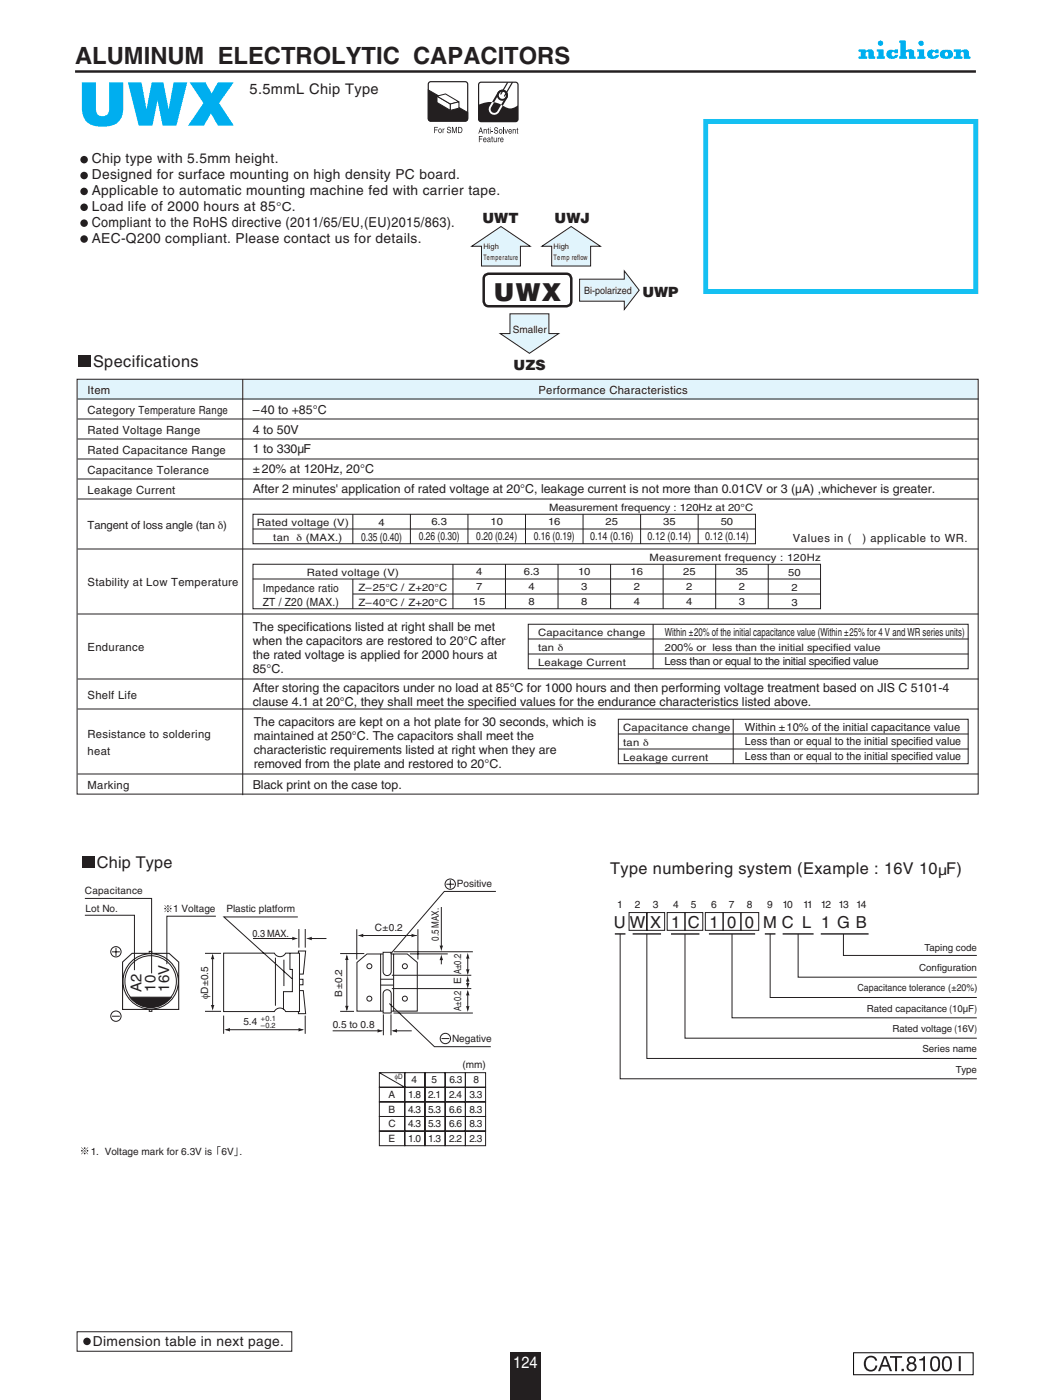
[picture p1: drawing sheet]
<svg xmlns="http://www.w3.org/2000/svg" width="210mm" height="280mm" viewBox="0 0 210 280" stroke-linecap="round" stroke-linejoin="round" font-family="sans-serif">
<defs><g id="words">
<text font-size="12" fill="#00aeef" x="15.5" y="25.1">UWX</text>
<text font-size="4.9" fill="#231f20" x="98.7" y="60.2">UWX</text>
<text font-size="4.8" fill="#231f20" x="15" y="12.9">ALUMINUM   ELECTROLYTIC   CAPACITORS</text>
<g font-size="3.3" fill="#231f20">
<text x="18.6" y="73.3">Specifications</text>
<text x="19.4" y="173.5">Chip Type</text>
<text x="121.9" y="174.8">Type numbering system (Example : 16V 10µF)</text>
<text x="122.4" y="182">U W X 1 C 1</text>
<text x="122.7" y="185.5">U</text>
<text x="125.9" y="185.5">W</text>
<text x="129.9" y="185.5">X</text>
<text x="134.1" y="185.5">1</text>
<text x="137.4" y="185.5">C</text>
<text x="141.7" y="185.5">1</text>
<text x="145" y="182">0</text>
<text x="145.3" y="185.5">0</text>
<text x="148.6" y="182">0 M C L 1 G B</text>
<text x="148.9" y="185.5">0</text>
<text x="152.5" y="185.5">M C L 1 G B</text>
</g>
<text font-size="3.2" fill="#fff" x="102.6" y="273.6">124</text>
<g font-size="3" fill="#231f20">
<text x="28.5" y="201.9" transform="rotate(-90 28.5 201.9)">X2A2</text>
<text x="31.3" y="201.9" transform="rotate(-90 31.3 201.9)">1010</text>
<text x="33.8" y="198.3" transform="rotate(-90 33.8 198.3)">16V</text>
<text x="34" y="201.9" transform="rotate(-90 34 201.9)">16V</text>
</g>
<text font-size="2.9" fill="#231f20" x="49.9" y="18.8">5.5mmL Chip Type</text>
<g font-size="2.8" fill="#231f20">
<text x="18.3" y="32.7">Chip type with 5.5mm height.</text>
<text x="18.3" y="35.8">Designed for surface mounting on high density PC board.</text>
<text x="18.3" y="39">Applicable to automatic mounting machine fed with carrier tape.</text>
<text x="18.3" y="42.2">Load life of 2000 hours at 85°C.</text>
<text x="18.3" y="45.4">Compliant to the RoHS directive (2011/65/EU,(EU)2015/863).</text>
<text x="96.4" y="44.5">UWT</text>
<text x="110.8" y="44.5">UWJ</text>
<text x="18.3" y="48.5">AEC-Q200 compliant. Please contact us for details.</text>
<text x="128.4" y="59.4">UWP</text>
<text x="102.6" y="74.1">UZS</text>
<text x="18.6" y="269.3">Dimension table in next page.</text>
</g>
<g font-size="2.5" fill="#231f20">
<text x="50.5" y="82.8">–40 to +85°C</text>
<text x="50.5" y="86.8">4 to 50V</text>
<text x="50.5" y="90.7">1 to 330µF</text>
<text x="50.5" y="94.5">±20% at 120Hz, 20°C</text>
<text x="50.5" y="98.7">After 2 minutes' application of rated voltage at 20°C, leakage current is not more than 0.01CV or 3 (µA) ,whichever is greater.</text>
<text x="50.5" y="126.3">The specifications listed at right shall be met</text>
<text x="50.5" y="129">when the capacitors are restored to 20°C after</text>
<text x="50.5" y="131.8">the rated voltage is applied for 2000 hours at</text>
<text x="50.5" y="134.5">85°C.</text>
<text x="50.5" y="138.4">After storing the capacitors under no load at 85°C for 1000 hours and then performing voltage treatment based on JIS C 5101-4</text>
<text x="50.5" y="141.2">clause 4.1 at 20°C, they shall meet the specified values for the endurance characteristics listed above.</text>
<text x="50.7" y="145.3">The capacitors are kept on a hot plate for 30 seconds, which is</text>
<text x="50.7" y="148">maintained at 250°C. The capacitors shall meet the</text>
<text x="50.7" y="150.8">characteristic requirements listed at right when they are</text>
<text x="50.7" y="153.5">removed from the plate and restored to 20°C.</text>
<text x="50.5" y="157.8">Black print on the case top.</text>
</g>
<g font-size="2.3" fill="#231f20">
<text x="17.5" y="82.8">Category Temperature Range</text>
<text x="17.5" y="78.8">Item</text>
<text x="107.6" y="78.8">Performance Characteristics</text>
<text x="17.5" y="86.8">Rated Voltage Range</text>
<text x="17.5" y="90.8">Rated Capacitance Range</text>
<text x="17.5" y="94.7">Capacitance Tolerance</text>
<text x="17.5" y="98.7">Leakage Current</text>
<text x="17.5" y="105.8">Tangent of loss angle (tan δ)</text>
<text x="72.2" y="108.1">0.35 (0.40)</text>
<text x="83.7" y="108">0.26 (0.30)</text>
<text x="95.2" y="108">0.20 (0.24)</text>
<text x="106.7" y="108">0.16 (0.19)</text>
<text x="117.9" y="108">0.14 (0.16)</text>
<text x="129.4" y="108">0.12 (0.14)</text>
<text x="140.9" y="108">0.12 (0.14)</text>
<text x="158.4" y="108.5">Values in (</text>
<text x="172.3" y="108.5">) applicable to WR.</text>
<text x="17.5" y="117.2">Stability at Low Temperature</text>
<text x="52.5" y="118.4">Impedance ratio</text>
<text x="52.5" y="121.1">ZT / Z20 (MAX.)</text>
<text x="17.5" y="130.3">Endurance</text>
<text x="17.5" y="139.7">Shelf Life</text>
<text x="17.5" y="147.5">Resistance to soldering</text>
<text x="17.5" y="150.9">heat</text>
<text x="17.5" y="157.7">Marking</text>
</g>
<g font-size="2.2" fill="#231f20">
<text x="132.9" y="127.3">Within ±20% of the initial capacitance value (Within ±25% for 4 V and WR series units)</text>
<text x="132.7" y="133.1">Less than or equal to the initial specified value</text>
<text x="148.9" y="146.1">Within ±10% of the initial capacitance value</text>
<text x="148.9" y="149">Less than or equal to the initial specified value</text>
<text x="148.9" y="152">Less than or equal to the initial specified value</text>
</g>
<g font-size="2" fill="#231f20">
<text x="116.7" y="58.9">Bi-polarized</text>
<text x="102.5" y="66.6">Smaller</text>
<text x="51.3" y="105.2">Rated voltage (V)</text>
<text x="75.6" y="105.2">4</text>
<text x="86.2" y="105.1">6.3</text>
<text x="98" y="105.1">10</text>
<text x="109.5" y="105.1">16</text>
<text x="109.7" y="102.1">Measurement frequency : 120Hz at 20°C</text>
<text x="121" y="105.1">25</text>
<text x="132.5" y="105.1">35</text>
<text x="144" y="105.1">50</text>
<text x="54.6" y="108.2">tan</text>
<text x="59.3" y="108.2">δ (MAX.)</text>
<text x="129.8" y="112.1">Measurement frequency : 120Hz</text>
<text x="61.3" y="115.2">Rated voltage (V)</text>
<text x="71.7" y="118.2">Z–25°C / Z+20°C</text>
<text x="95.1" y="115">4</text>
<text x="95.1" y="118">7</text>
<text x="104.7" y="115">6.3</text>
<text x="105.6" y="118">4</text>
<text x="115.5" y="115">10</text>
<text x="116.1" y="118">3</text>
<text x="126" y="115">16</text>
<text x="126.6" y="118">2</text>
<text x="136.5" y="115">25</text>
<text x="137.1" y="118">2</text>
<text x="147" y="115">35</text>
<text x="147.6" y="118">2</text>
<text x="157.5" y="115.1">50</text>
<text x="158.1" y="118.1">2</text>
<text x="71.7" y="121.2">Z–40°C / Z+20°C</text>
<text x="94.5" y="121">15</text>
<text x="105.6" y="121">8</text>
<text x="116.1" y="121">8</text>
<text x="126.6" y="121">4</text>
<text x="137.1" y="121">4</text>
<text x="147.6" y="121">3</text>
<text x="158.1" y="121.1">3</text>
<text x="107.5" y="127.1">Capacitance change</text>
<text x="107.5" y="130.1">tan δ</text>
<text x="132.9" y="130.1">200% or less than the initial specified value</text>
<text x="107.5" y="133.1">Leakage Current</text>
<text x="124.5" y="146.1">Capacitance change</text>
<text x="124.5" y="149.1">tan δ</text>
<text x="124.5" y="152.1">Leakage current</text>
<text x="17" y="178.7">Capacitance</text>
<text x="91.3" y="177.5">Positive</text>
<text x="17.1" y="182.3">Lot No.</text>
<text x="17.2" y="182.3">Capacitance</text>
<text x="34.6" y="182.5">1 Voltage</text>
<text x="45.2" y="182.5">Plastic platform</text>
<text x="123.3" y="181.6">1</text>
<text x="126.9" y="181.6">2</text>
<text x="130.4" y="181.6">3</text>
<text x="134.5" y="181.6">4</text>
<text x="138" y="181.6">5</text>
<text x="142.1" y="181.6">6</text>
<text x="145.7" y="181.6">7</text>
<text x="149.2" y="181.6">8</text>
<text x="153.3" y="181.6">9</text>
<text x="156.4" y="181.6">10</text>
<text x="160.5" y="181.6">11</text>
<text x="164" y="181.6">12</text>
<text x="167.5" y="181.6">13</text>
<text x="171.1" y="181.6">14</text>
<text x="45.5" y="186">Plastic platform</text>
<text x="50.5" y="187.3">0.3 MAX.</text>
<text x="57.5" y="188.9">0.3</text>
<text x="60.7" y="188.9">MAX.</text>
<text x="74.9" y="186.2">C±0.2</text>
<text x="75.1" y="189.8">C0.2</text>
<text x="87.7" y="188.1" transform="rotate(-90 87.7 188.1)">0.5MAX.</text>
<text x="89" y="191.5" transform="rotate(-90 89 191.5)">0.5 MAX.</text>
<text x="92.1" y="196.9" transform="rotate(-90 92.1 196.9)">E</text>
<text x="92.1" y="194.7" transform="rotate(-90 92.1 194.7)">A±0.2</text>
<text x="182.2" y="195.3">φD</text>
<text x="189.2" y="195.3">Code</text>
<text x="41.9" y="203.4" transform="rotate(-90 41.9 203.4)">φD0φ.5D±0.5</text>
<text x="68.6" y="202.8" transform="rotate(-90 68.6 202.8)">B0.2B±0.2</text>
<text x="92.1" y="202.2" transform="rotate(-90 92.1 202.2)">A±E</text>
<text x="92.1" y="200.2" transform="rotate(-90 92.1 200.2)">0.2</text>
<text x="181" y="201.4">4 to 8</text>
<text x="182.9" y="198.4">3</text>
<text x="191.1" y="198.4">2</text>
<text x="191.1" y="201.4">1</text>
<text x="48.6" y="205.1">5.4</text>
<text x="66.5" y="205.7">0.5 to 0.8</text>
<text x="90.3" y="208.4">Negative</text>
<text x="96.8" y="206.7" transform="rotate(-90 96.8 206.7)">A0.2</text>
<text x="90.6" y="211.9">Negative</text>
<text x="92.4" y="213.6">(mm)</text>
<text x="77.7" y="219.6">A</text>
<text x="78.5" y="220.2">3</text>
<text x="81.6" y="219.6">1.8</text>
<text x="82.2" y="216.6">4</text>
<text x="82.5" y="220.2">4</text>
<text x="85.6" y="219.6">2.1</text>
<text x="86.2" y="216.6">5</text>
<text x="86.5" y="220.2">5</text>
<text x="89.8" y="219.6">2.4</text>
<text x="89.8" y="216.6">6.3</text>
<text x="90.1" y="220.2">6.3</text>
<text x="92.6" y="217.2">(mm)</text>
<text x="93.8" y="219.6">3.3</text>
<text x="94.6" y="216.7">8</text>
<text x="94.8" y="220.2">8</text>
<text x="77.6" y="225.5">C</text>
<text x="77.7" y="222.5">B</text>
<text x="77.8" y="223.1">1.5</text>
<text x="77.8" y="226">3.3</text>
<text x="81.6" y="222.5">4.3</text>
<text x="81.6" y="225.5">4.3</text>
<text x="81.8" y="223.1">1.8</text>
<text x="81.8" y="226">4.3</text>
<text x="85.6" y="222.5">5.3</text>
<text x="85.6" y="225.5">5.3</text>
<text x="85.8" y="223.1">2.1</text>
<text x="85.8" y="226">5.3</text>
<text x="89.8" y="222.5">6.6</text>
<text x="89.8" y="225.5">6.6</text>
<text x="90" y="223.1">2.4</text>
<text x="90" y="226">6.6</text>
<text x="93.8" y="222.5">8.3</text>
<text x="93.8" y="225.5">8.3</text>
<text x="94.1" y="223.1">3.3</text>
<text x="94.1" y="226">8.3</text>
<text x="18.1" y="230.9">1. Voltage mark for 6.3V is</text>
<text x="44.3" y="230.9">6V .</text>
<text x="77.7" y="228.4">E</text>
<text x="77.8" y="229">3.3</text>
<text x="81.6" y="228.4">1.0</text>
<text x="81.8" y="229">4.3</text>
<text x="85.6" y="228.4">1.3</text>
<text x="85.8" y="229">5.3</text>
<text x="89.8" y="228.4">2.2</text>
<text x="90" y="229">6.6</text>
<text x="93.8" y="228.4">2.3</text>
<text x="94.1" y="229">8.3</text>
</g>
<g font-size="1.9" fill="#231f20">
<text x="184.7" y="190.2">Taping code</text>
<text x="186.7" y="190.7">Size code</text>
<text x="183.7" y="194.2">Configuration</text>
<text x="155.3" y="198.4">Capacitance toleranc (20%)</text>
<text x="157.6" y="202.5">Rated capacitanceRated capacitance (10µF)</text>
<text x="171.3" y="198.3">Capacitance tolerance (±20%)</text>
<text x="174.1" y="202.5">(10F)</text>
<text x="161.6" y="206.6">Rated voltage (16V)Rated voltage (16V)</text>
<text x="184.3" y="210.5">Series name</text>
<text x="191" y="214.6">Type</text>
</g>
<g font-size="1.5" fill="#231f20">
<text x="96.6" y="49.8">High</text>
<text x="96.6" y="52">Temperature</text>
<text x="110.6" y="49.8">High</text>
<text x="110.6" y="52">Temp reflow</text>
<text x="52.1" y="204.1">+0.1</text>
<text x="52.1" y="205.6">–0.2</text>
<text x="78.9" y="215.8">φD</text>
<text x="75.1" y="219.3">φ</text>
<text x="75.8" y="219.3">D</text>
</g>
</g></defs>
<path d="M102 270.3h6v9.8h-6z" fill-rule="evenodd" fill="#231f20"/>
<path d="M170.5 270.6h23.9v4.3h-23.9z" fill="none" stroke="#030303" stroke-width=".2"/>
<path d="M173.1 271.5a1.6 1.6 0 0 0-.4 1.8 1.6 1.6 0 0 0 1.7 1 1.22 1.22 0 0 0 .9-1.2h-.4a.98 .98 0 0 1-1.2 .9 .98 .98 0 0 1-.7-1.3 .98 .98 0 0 1 .7-1.2 .98 .98 0 0 1 1.2 .6h.4a1.29 1.29 0 0 0-2.2-.6zM176.6 271.2l-1.2 3h.5l.3-.9h1.3l.3 .9h.4l-1.1-3zM176.8 271.6l.5 1.4h-1zM177.8 271.2v.4h1v2.6h.4v-2.6h1v-.4zM180.1 273.8v.4h.5v-.4zM181.5 273.4a.61 .61 0 0 1 1.2 0 .61 .61 0 0 1-1.2 0zM181.5 271.4a.7 .7 0 0 0 .2 1.2 .92 .92 0 0 0-.5 1.3 .92 .92 0 0 0 1.3 .3 .85 .85 0 0 0 .6-.7 .85 .85 0 0 0-.5-.9 .74 .74 0 0 0 .4-.9 .74 .74 0 0 0-.9-.5zM181.6 272a.5 .5 0 0 1 1 0 .5 .5 0 0 1-1 0zM183.7 271.8v.3h.8v2.1h.3v-3h-.3a.74 .74 0 0 1-.8 .6zM186.1 271.6l-.3 1.2a1.08 1.08 0 0 0 .4 1.3 1.08 1.08 0 0 0 1.4-.2l.2-1.1a1.08 1.08 0 0 0-.4-1.3 1.08 1.08 0 0 0-1.3 .1zM186.5 271.6a.79 .79 0 0 1 .9 .3 .79 .79 0 0 1 .1 .9v.3a.66 .66 0 0 1-.7 .9 .66 .66 0 0 1-.6-.9l.1-1zM188.4 271.6l-.2 1.2a1.08 1.08 0 0 0 .4 1.3 1.08 1.08 0 0 0 1.4-.2l.2-1.1a1.08 1.08 0 0 0-.4-1.3 1.08 1.08 0 0 0-1.4 .1zM188.9 271.6a.79 .79 0 0 1 .8 .3 .79 .79 0 0 1 .1 .9v.3a.66 .66 0 0 1-.6 .9 .66 .66 0 0 1-.6-.9v-1zM191.6 271.2v3h.4v-3z" fill="#231f20"/>
<path d="M50.6 112.9h113.4v8.9h-113.4zM50.6 102.9h100.4v5.9h-100.4z" fill="none" stroke="#231f20" stroke-width=".2"/>
<path d="M15 14.3h180" fill="none" stroke="#231f20" stroke-width=".49"/>
<g fill="#00aeef">
<path d="M175.2 9.9h1.3v1.4h.3v.5h-1.6v-.5h.3v-1h-.3z"/>
<path d="M171.5 9.9h1.5v.2a1.34 1.34 0 0 1 1.5 .1l.1 1 .3 .1v.5h-1.3l-.1-1.3-.2-.1-.3 .2v.7h.3v.5h-1.8v-.5h.5v-.9h-.5z"/>
<path d="M190.6 9.9h1.4v.2a1.34 1.34 0 0 1 1.5 .1l.1 1 .3 .1v.5h-1.3l-.1-1.3-.2-.1-.3 .2v.7h.3v.5h-1.7v-.5h.4v-.9h-.4z"/>
<path d="M183.3 9.9h1.4v1.4h.2v.5h-1.6v-.5h.3v-1h-.3z"/>
<path d="M177.5 10.1l.5-.2 .7 .2 .1-.2h.6v.8h-.6l-.2-.3a.41 .41 0 0 0-.5 .4 .41 .41 0 0 0 .6 .4l.1-.2h.7a1.28 1.28 0 0 1-1.8 .7 .92 .92 0 0 1-.2-1.6z"/>
<path d="M185.6 10.1l.6-.2 .6 .2 .2-.2h.6v.8h-.6l-.2-.3a.41 .41 0 0 0-.5 .4 .41 .41 0 0 0 .5 .4l.1-.2h.7a1.28 1.28 0 0 1-1.8 .7 .92 .92 0 0 1-.2-1.6z"/>
<path d="M179.6 8.1h1.4v1.9a1.44 1.44 0 0 1 1.6 .2l.1 1 .3 .1v.5h-1.4l-.1-1.4a.33 .33 0 0 0-.5 .3v.5l.3 .2v.4h-1.7v-.4l.3-.2v-2.6l-.2-.1z"/>
<path d="M188.9 10.5a.44 .44 0 0 0-.1 .5 .44 .44 0 0 0 .5 .2 .44 .44 0 0 0 .1-.5 .44 .44 0 0 0-.5-.2zM188.1 10.2l1-.3a.98 .98 0 0 1 1.3 .9 .98 .98 0 0 1-1.3 1 .99 .99 0 0 1-1.1-.4 .99 .99 0 0 1 .1-1.2z"/>
<circle cx="175.9" cy="8.7" r=".54"/>
<circle cx="184" cy="8.7" r=".54"/>
</g>
<g fill="none" stroke="#231f20" stroke-width=".2">
<path d="M123.9 186.8v29h71.3M125.7 182.5h3.5v3.6h-3.5zM129.2 186.8v24.9h66M129.2 182.5h3.6v3.6h-3.6zM133.3 182.5h3.6v3.6h-3.6zM136.9 182.5h3.5v3.6h-3.5zM136.9 186.8v20.8h58.3M140.9 182.5h3.6v3.6h-3.6zM144.5 182.5h3.5v3.6h-3.5zM146.3 186.8v16.8h48.9M148 182.5h3.6v3.6h-3.6zM153.9 186.8v12.7h41.3"/>
<path d="M159.5 186.8v8.6h35.7M168.5 186.8v4.3h26.7"/>
<circle cx="30.1" cy="196.3" r="5.1"/>
</g>
<path d="M122.9 186.8h2.1M126.4 186.8h5.7M134.1 186.8h5.7M141.6 186.8h9.3M152.8 186.8h2.1M156.4 186.8h6.2M164 186.8h9.6" fill="none" stroke="#231f20" stroke-width=".28"/>
<g fill="none" stroke="#231f20" stroke-width=".21">
<path d="M24.5 192.4l1.9-1.7h7.4l1.9 1.7v9.5h-11.2z"/>
<circle cx="30.1" cy="196.3" r="5.5"/>
</g>
<path d="M26 199.4h8.2a5.1 5.1 0 0 1-8.2 0z" fill="#231f20"/>
<g fill="none" stroke="#231f20" stroke-width=".2">
<path d="M17 179.7h13.3v15M17 183.1h9.9v10.9M26 199.4h8.2a5.1 5.1 0 0 1-8.2 0zM41 190.7h3.2M43.1 183.2h-9.8v9.6M44.7 190.6h10.1a1.25 1.25 0 0 0 1.1 .7 1.25 1.25 0 0 0 1.2-.7h2.7v11.7h-2.7a1.26 1.26 0 0 0-1.2-.7 1.26 1.26 0 0 0-1.1 .7h-10.1zM55 191.5v9.6M56.7 191.9v5.3M57.9 190.6v3.3h.5v4.4h-1.8v3.5M59.5 183.4h-14.8l13.7 12.4M59.6 190.6v-.4h1.5l-.5 4.6h-.8M59.7 185.8v3.7"/>
<path d="M59.8 195.9h.7v1.1h-.7M59.8 198.1h.8l.5 4.6h-1.5v-.4M61 185.8v3.7M76.1 190.8h2.5M41 202.3h3.2M44.7 203.1v3.7M61 203.1v3.7M76.1 202.2h2.5"/>
</g>
<path d="M76.6 190.5h1.6v3.8a.81 .81 0 0 1-.8 .8 .81 .81 0 0 1-.8-.8z" fill="#fff"/>
<path d="M76.6 190.5h1.6v3.8a.81 .81 0 0 1-.8 .8 .81 .81 0 0 1-.8-.8z" fill="none" stroke="#231f20" stroke-width=".2"/>
<path d="M76.8 198.2a.81 .81 0 0 1 .9-.2 .81 .81 0 0 1 .5 .8v3.8h-1.6v-3.8z" fill="#fff"/>
<g fill="none" stroke="#231f20" stroke-width=".2">
<path d="M99.1 178.3h-10.3l-10.8 12.5M22.4 190.4h1.5M23.2 189.6v1.6M42.5 191v10.8M68 190.7h4.8M71.3 185.8v6.1M76.1 195.8h2.5M76.1 197h2.5M76.8 198.2a.81 .81 0 0 1 .9-.2 .81 .81 0 0 1 .5 .8v3.8h-1.6v-3.8zM78.3 195.1h15.9M78.3 197.7h15.9M78.7 190.4h15.8"/>
<path d="M81.9 190.8h7.6M83.5 185.8v6.1M22.4 203.2h1.5M68 202.3h2.7M75.8 214.5h5.1v3h-5.1zM75.8 217.5h5.1v2.9h-5.1zM75.8 214.5l5.1 3M76.6 202.9v4.2M77.8 200.7l9 8.6h11.3M78.1 202.9v4.2M78.6 202.6h15.9M80.9 214.5h4v3h-4z"/>
<path d="M80.9 217.5h4v2.9h-4zM84.9 214.5h4v3h-4zM84.9 217.5h4v2.9h-4zM88.9 214.5h4.1v3h-4.1zM88.9 217.5h4.1v2.9h-4.1zM75.8 220.4h5.1v2.9h-5.1zM75.8 223.3h5.1v2.9h-5.1zM75.8 226.2h5.1v2.9h-5.1zM80.9 220.4h4v2.9h-4zM80.9 223.3h4v2.9h-4zM80.9 226.2h4v2.9h-4zM84.9 220.4h4v2.9h-4z"/>
<path d="M84.9 223.3h4v2.9h-4zM84.9 226.2h4v2.9h-4zM88.9 220.4h4.1v2.9h-4.1zM88.9 223.3h4.1v2.9h-4.1zM88.9 226.2h4.1v2.9h-4.1z"/>
<circle cx="23.2" cy="190.4" r="1.03"/>
<circle cx="23.2" cy="203.2" r="1.03"/>
</g>
<g fill="#231f20">
<path d="M42.1 201h.7l-.3 1.2z"/>
<path d="M42.5 190.6l.3 1.2h-.7z"/>
</g>
<path d="M50.5 187.7h8.7" fill="none" stroke="#231f20" stroke-width=".2"/>
<path d="M58.4 187.3l1.2 .4-1.2 .4z" fill="#231f20"/>
<path d="M61.5 187.7h3.7" fill="none" stroke="#231f20" stroke-width=".2"/>
<path d="M61.1 187.7l1.2-.4v.8z" fill="#231f20"/>
<path d="M45.1 205.9h15.4" fill="none" stroke="#231f20" stroke-width=".2"/>
<g fill="#231f20">
<path d="M44.7 205.9l1.2-.3v.7z"/>
<path d="M59.7 205.6l1.1 .3-1.1 .4z"/>
</g>
<path d="M71.8 187.1h11.5" fill="none" stroke="#231f20" stroke-width=".2"/>
<g fill="#231f20">
<path d="M71.4 187.1l1.2-.4v.8z"/>
<path d="M82.2 186.7l1.2 .4-1.2 .4z"/>
</g>
<path d="M69.3 191.2v10.8" fill="none" stroke="#231f20" stroke-width=".2"/>
<g fill="#231f20">
<path d="M68.9 201.2h.8l-.4 1.2z"/>
<path d="M69.3 190.8l.4 1.2h-.8z"/>
</g>
<path d="M66.5 206.2h9.8" fill="none" stroke="#231f20" stroke-width=".2"/>
<path d="M75.4 205.8l1.2 .4-1.2 .3z" fill="#231f20"/>
<path d="M78.5 206.2h3.8" fill="none" stroke="#231f20" stroke-width=".2"/>
<path d="M78.1 206.2l1.2-.4v.7z" fill="#231f20"/>
<path d="M93.5 190.9v3.8" fill="none" stroke="#231f20" stroke-width=".2"/>
<g fill="#231f20">
<path d="M93.1 193.9h.7l-.3 1.2z"/>
<path d="M93.5 190.5l.3 1.2h-.7z"/>
</g>
<path d="M93.5 195.8v1.2M93.5 198.3v3.8" fill="none" stroke="#231f20" stroke-width=".2"/>
<g fill="#231f20">
<path d="M93.1 201.2h.7l-.3 1.2z"/>
<path d="M93.5 197.9l.3 1.2h-.7z"/>
<path d="M93.1 196.6h.7l-.3 1.2z"/>
<path d="M93.5 195.1l.3 1.2h-.7z"/>
</g>
<path d="M88.2 181.4v8.1M88.2 191.7v1.2" fill="none" stroke="#231f20" stroke-width=".2"/>
<g fill="#231f20">
<path d="M87.8 189.1h.7l-.3 1.2z"/>
<path d="M88.2 190.8l.3 1.2h-.7z"/>
</g>
<g fill="none" stroke="#231f20" stroke-width=".2">
<path d="M89.2 176.8h1.5M90 176v1.7M29.8 190.6v-.3h.5v.4M71.3 192.5l2-1.7h2.8v11.4h-4.8zM78.6 190.8h2.8l2 1.7v9.7h-4.8zM29.8 201.9v.4h.6v-.3M88.2 207.7h1.6M93 214.5h4v3h-4zM93 217.5h4v2.9h-4zM93 220.4h4v2.9h-4zM93 223.3h4v2.9h-4zM93 226.2h4v2.9h-4z"/>
<circle cx="90" cy="176.8" r="1.03"/>
<circle cx="73.8" cy="199.7" r=".5"/>
<circle cx="73.8" cy="193.2" r=".5"/>
<circle cx="80.9" cy="199.7" r=".5"/>
<circle cx="80.9" cy="193.2" r=".5"/>
<circle cx="89" cy="207.7" r="1.03"/>
</g>
<g fill="#231f20">
<path d="M43.4 229.2h.7v.2h-.5v1.5h-.2z"/>
<path d="M47.3 229.5h.1v1.7h-.6v-.1h.5z"/>
<path d="M32.8 181.1l.7 .6 .7-.7-.6 .7 .7 .7-.8-.6-.6 .6 .6-.7zM33.9 181.7a.2 .2 0 0 1 .4 0 .2 .2 0 0 1-.4 0zM33.4 182.2h.3v.2h-.3zM33.4 181.2a.17 .17 0 0 1 .3 0 .17 .17 0 0 1-.3 0zM32.8 181.7a.2 .2 0 0 1 .4 0 .2 .2 0 0 1-.4 0z"/>
<path d="M16.2 229.5l.7 .6 .7-.6-.6 .7 .6 .7-.7-.7-.6 .7 .6-.7zM17.3 230.2a.17 .17 0 0 1 .3 0 .17 .17 0 0 1-.3 0zM16.8 230.6h.2v.2h-.2zM16.8 229.6a.17 .17 0 0 1 .3 0 .17 .17 0 0 1-.3 0zM16.2 230.2a.17 .17 0 0 1 .3 0 .17 .17 0 0 1-.3 0z"/>
<circle cx="16.8" cy="31.9" r=".75"/>
<circle cx="16.8" cy="35.1" r=".75"/>
<circle cx="16.8" cy="38.3" r=".75"/>
<circle cx="16.8" cy="41.5" r=".75"/>
<circle cx="16.8" cy="44.6" r=".75"/>
<circle cx="16.8" cy="47.8" r=".75"/>
</g>
<path d="M85.6 16.6l.5-.3 7.1 .1 .3 .4-.1 7.2-.5 .2h-7.1l-.2-.5z" fill="#fff"/>
<path d="M85.6 16.6l.5-.3 7.1 .1 .3 .4-.1 7.2-.5 .2h-7.1l-.2-.5z" fill="none" stroke="#231f20" stroke-width=".24"/>
<path d="M85.6 18l7.9 4.5-.1 1.5-.5 .2h-7.1l-.2-.5z" fill="#231f20"/>
<path d="M85.6 18l7.9 4.5-.1 1.5-.5 .2h-7.1l-.2-.5z" fill="none" stroke="#231f20" stroke-width=".2"/>
<path d="M87.3 19.2l2.7 1.6v1.3l-2.7-1.6z" fill="#fff"/>
<path d="M87.3 19.2l2.7 1.6v1.3l-2.7-1.6z" fill="none" stroke="#231f20" stroke-width=".2"/>
<path d="M87.3 19.2l1.7-.4 2.7 1.6-1.7 .4z" fill="#fff"/>
<path d="M87.3 19.2l1.7-.4 2.7 1.6-1.7 .4z" fill="none" stroke="#231f20" stroke-width=".2"/>
<path d="M90 20.8l1.7-.4v1.2l-1.7 .5z" fill="#fff"/>
<path d="M90 20.8l1.7-.4v1.2l-1.7 .5z" fill="none" stroke="#231f20" stroke-width=".2"/>
<g fill="#231f20">
<path d="M86.8 25.4h.7v.1h-.6v.4h.5v.2h-.5v.5h-.1z"/>
<path d="M88.4 25.7l.2 .2 .2-.2-.2 .4v.5h-.2z"/>
<path d="M89.5 25.4h.5l.1 .3-.4-.2-.2 .2 .5 .3a.41 .41 0 0 1-.2 .7 .41 .41 0 0 1-.5-.5l.4 .3 .3-.2-.6-.4z"/>
<path d="M90.3 25.4h.2l.3 1 .3-1h.2v1.2h-.1v-1l-.3 1h-.2l-.3-1v1h-.1z"/>
<path d="M87.8 25.9v.5a.29 .29 0 0 0 .3-.2 .29 .29 0 0 0-.3-.3zM87.7 25.8a.42 .42 0 0 1 .6 .4 .42 .42 0 0 1-.6 .4 .6 .6 0 0 1 0-.8z"/>
<path d="M91.7 25.5v1a.48 .48 0 0 0 .5-.5 .48 .48 0 0 0-.5-.5zM91.5 25.4h.5a.65 .65 0 0 1 .4 .6 .65 .65 0 0 1-.5 .6h-.4z"/>
</g>
<path d="M95.7 16.7l.4-.3 7.2 .1 .2 .4-.1 7.2-.4 .2h-7.1l-.3-.5z" fill="#fff"/>
<path d="M95.7 16.7l.4-.3 7.2 .1 .2 .4-.1 7.2-.4 .2h-7.1l-.3-.5z" fill="none" stroke="#231f20" stroke-width=".24"/>
<path d="M95.6 21a5.1 5.1 0 0 1 5.4 .4 2.14 2.14 0 0 0 2.5-.3v2.7l-.2 .5h-7.2l-.4-.2-.1-.3z" fill="#231f20"/>
<path d="M101.4 16.5l-1.3 2.3M102.4 16.5l-1.6 2.7" fill="none" stroke="#231f20" stroke-width=".24"/>
<circle cx="100.4" cy="19" r=".92" fill="none" stroke="#231f20" stroke-width=".38"/>
<path d="M98.3 20.4l.4 .1-.6 1a.73 .73 0 0 0 .3 1 .73 .73 0 0 0 1-.3l.7-1.3 .4 .2-.8 1.3a1.11 1.11 0 0 1-1.5 .4 1.11 1.11 0 0 1-.4-1.5z" fill="#fff"/>
<g fill="#231f20">
<path d="M99.6 18.3a1.11 1.11 0 0 1 1.5-.1 1.11 1.11 0 0 1 .3 1.4l-.9 1.5-.4-.2 .9-1.5a.73 .73 0 0 0-.2-1 .73 .73 0 0 0-1 .3l-1.1 1.8-.4-.1z"/>
<path d="M96.6 25.8l.2 .1 .2-.1 .2 .1 .1 .8h-.2v-.7l-.1-.1-.2 .1v.7h-.2z"/>
<path d="M97.5 25.6l.2 .2-.1 .1 .1 .8h-.2v-.8h-.1z"/>
<path d="M98.2 26.2h.4v.1h-.4z"/>
<path d="M98.9 25.5h.5l.1 .3-.4-.2-.2 .2 .5 .3a.41 .41 0 0 1-.2 .7 .41 .41 0 0 1-.5-.5l.4 .3 .3-.2-.6-.4z"/>
<path d="M100.5 25.5h.2v1.2h-.2z"/>
<path d="M100.8 25.8h.1l.2 .8 .3-.8h.1l-.3 .9h-.1z"/>
<path d="M102.4 25.8l.2 .1 .2-.1 .2 .1 .1 .8h-.2v-.7l-.1-.1-.2 .1v.7h-.2z"/>
<path d="M103.3 25.6l.2 .2-.1 .1 .1 .8h-.2v-.8h-.1z"/>
<path d="M95.7 27.2h.7v.1h-.6v.4h.5v.2h-.5v.5h-.1z"/>
<path d="M98.2 27.3l.3 .2-.1 .2 .1 .7h-.2l-.1-.7h-.1z"/>
<path d="M98.6 27.5h.2v.6l.1 .2 .2-.1v-.7h.1v.9l-.1-.1-.2 .2-.2-.2z"/>
<path d="M99.5 27.5l.1 .2 .2-.2-.2 .4v.5h-.1z"/>
<path d="M96.1 25.7l-.2 .5h.3zM96 25.5h.1l.4 1.2h-.1l-.1-.3h-.5l-.1 .3h-.1z"/>
<path d="M97.9 25.5h.1v.2h-.1zM97.9 25.8h.1v.9h-.1z"/>
<path d="M99.9 26v.5a.29 .29 0 0 0 .3-.2 .29 .29 0 0 0-.3-.3zM99.8 25.9a.42 .42 0 0 1 .6 .4 .42 .42 0 0 1-.6 .4 .6 .6 0 0 1 0-.8z"/>
<path d="M101.8 26l-.1 .2h.4v-.2zM101.7 25.9h.4l.1 .1 .1 .3h-.6l.2 .3 .4-.2-.4 .3a.5 .5 0 0 1-.3-.3 .5 .5 0 0 1 .1-.5z"/>
<path d="M96.7 27.7v.2h.4l-.1-.2zM96.7 27.6h.4l.1 .2v.2h-.5l.2 .3 .3-.2-.3 .4a.5 .5 0 0 1-.4-.4 .5 .5 0 0 1 .2-.5z"/>
<path d="M97.5 28.1l.1 .2h.2l.1-.3zM97.4 27.6l.3-.1 .2 .1 .2 .8-.2-.1-.5 .1v-.4l.5-.2-.2-.2-.3 .2z"/>
<path d="M100.1 27.7v.2h.4l-.1-.2zM100.1 27.6h.4l.1 .2v.2h-.5l.2 .3 .3-.2-.3 .4a.5 .5 0 0 1-.4-.4 .5 .5 0 0 1 .2-.5z"/>
</g>
<path d="M141 24.3h54v34h-54z" fill="none" stroke="#15c0f2" stroke-width=".99" stroke-linecap="butt"/>
<g fill="#231f20">
<path d="M16.5 171.2h2.4v2.4h-2.4z" fill-rule="evenodd"/>
<path d="M15.7 71h2.4v2.4h-2.4z" fill-rule="evenodd"/>
</g>
<g fill="#e1f4fc">
<path d="M48.5 75.8h147v4h-147z" fill-rule="evenodd"/>
<path d="M15.5 75.8h33v4h-33z" fill-rule="evenodd"/>
</g>
<g fill="none" stroke="#231f20" stroke-width=".2">
<path d="M15.5 79.8h180M48.5 75.8v83.2M15.5 83.8h180M15.5 87.8h180M15.5 91.8h180M15.5 95.8h180M15.5 99.8h180M15.5 109.8h180M50.5 105.8h100.5M50.5 115.8h113.5M70.5 115.8v6M70.5 118.8h93.5"/>
<path d="M90.5 112.8v9M101 112.8v9M111.5 112.8v9M122 112.8v9M132.5 112.8v9M143 112.8v9M153.5 112.8v9M15.5 122.8h180M15.5 135.8h180M15.5 141.8h180M15.5 154.8h180"/>
</g>
<path d="M97 55l.7-.3h15.5a.96 .96 0 0 1 1 1.1v4.5a.96 .96 0 0 1-1 .9h-15.5a.96 .96 0 0 1-1.1-.9v-4.5l.2-.5z" fill="none" stroke="#231f20" stroke-width=".5"/>
<path d="M115.8 55.8h8.9v-1.6l3 3.8-3 3.9v-1.7h-8.9z" fill-rule="evenodd" fill="#e1f4fc"/>
<path d="M115.8 55.8h8.9v-1.6l3 3.8-3 3.9v-1.7h-8.9zM70.5 102.8v6M82 102.8v6M93.5 102.8v6M105 102.8v6M116.5 102.8v6M128 102.8v6M139.5 102.8v6" fill="none" stroke="#231f20" stroke-width=".2"/>
<path d="M94.3 49.3l5.8-4 5.8 4h-1.9v3.9h-7.8v-3.9z" fill-rule="evenodd" fill="#e1f4fc"/>
<path d="M94.3 49.3l5.8-4 5.8 4h-1.9v3.9h-7.8v-3.9zM105.5 127.8h88M105.5 130.8h88M130.5 124.8v9M123.5 146.8h70M123.5 149.8h70M146.5 143.8v9" fill="none" stroke="#231f20" stroke-width=".2"/>
<circle cx="17.4" cy="268.3" r=".75" fill="#231f20"/>
<path d="M15.4 266.4h42.9v3.9h-42.9z" fill="none" stroke="#231f20" stroke-width=".2"/>
<path d="M108.3 49.3l5.8-4 5.9 4h-2v3.9h-7.8v-3.9z" fill-rule="evenodd" fill="#e1f4fc"/>
<path d="M108.3 49.3l5.8-4 5.9 4h-2v3.9h-7.8v-3.9z" fill="none" stroke="#231f20" stroke-width=".2"/>
<path d="M101.9 62.8h7.8v3.9h1.9l-5.8 4-5.9-4h2z" fill-rule="evenodd" fill="#e1f4fc"/>
<path d="M15.4 75.9h180v82.9h-180zM101.9 62.8h7.8v3.9h1.9l-5.8 4-5.9-4h2zM105.6 124.9h87.9v8.9h-87.9zM123.6 143.9h69.9v8.9h-69.9z" fill="none" stroke="#231f20" stroke-width=".2"/>
<use href="#words"/>
</svg>
